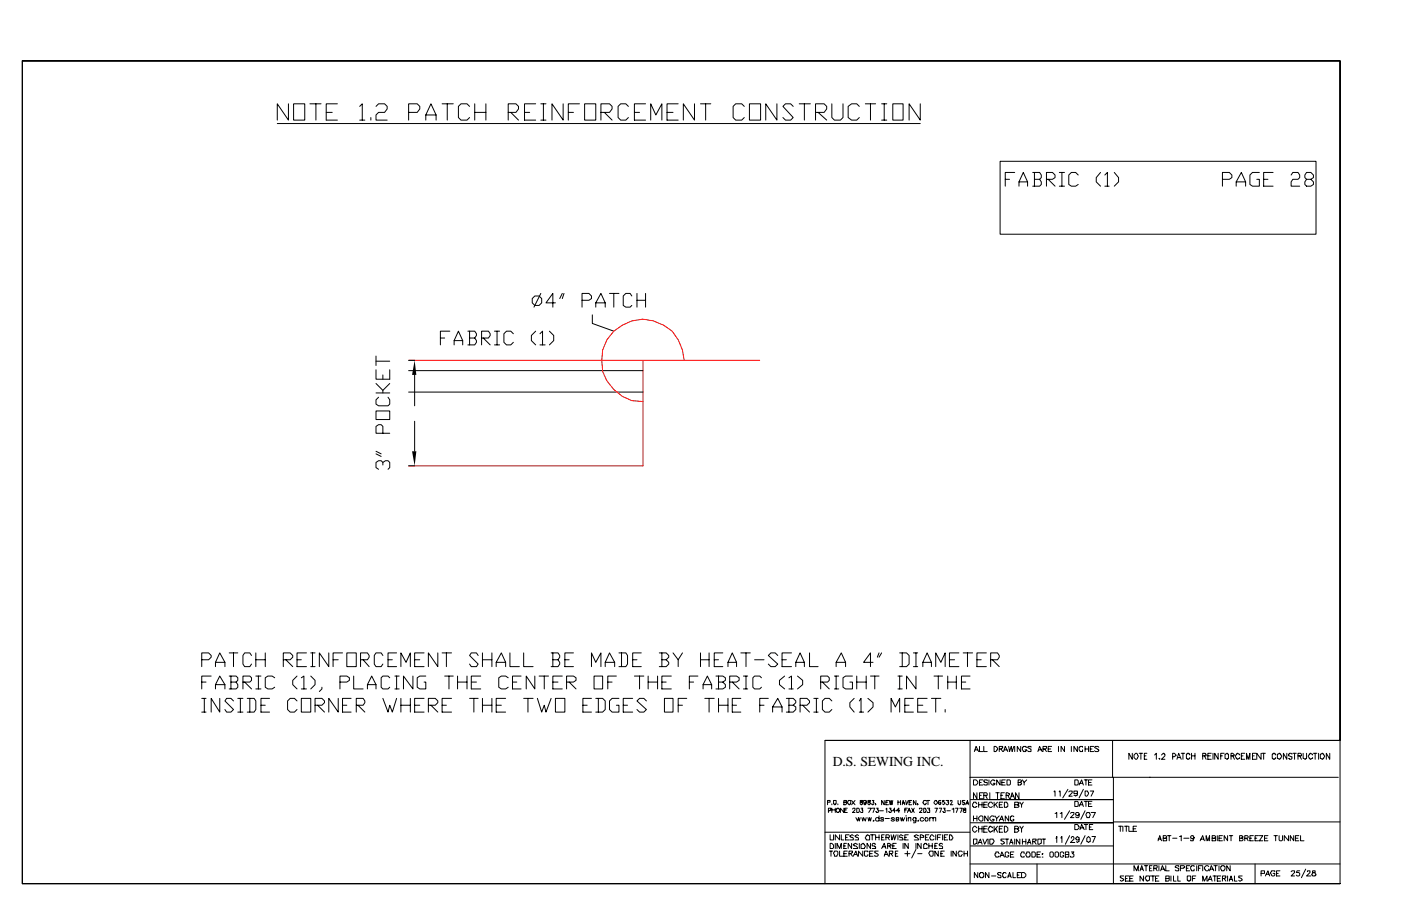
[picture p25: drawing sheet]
<svg xmlns="http://www.w3.org/2000/svg" width="432mm" height="279mm" viewBox="0 0 432 279" stroke-linecap="round" stroke-linejoin="round" font-family="sans-serif">
<defs><g id="words">
<text font-size="4.2" x="256.6" y="236.3">D.S. SEWING INC.</text>
</g></defs>
<g fill="none" stroke="#000" stroke-width=".31">
<path d="M6.9 18.8h406.1v209.5h-158.7v44.2M6.9 18.8v253.7h406.1M6.9 18.8h406.1v253.7M85.5 38.1h198.1M88.9 32v5l-3.4-5v5M90.5 32h3.4v5h-3.4zM95.5 32h3.5M97.4 32v5M100.5 34.7h1.9M104 32h-3.5v5h3.5M110.9 32.8l.8-.8v5M110.9 37h1.5"/>
<path d="M114.3 36.2v.8M115.9 32.8l.8-.8h1.8l.8 .8v.8l-.8 1.1h-1.8l-.8 .8v1.5h3.4M125.9 34.7h2.7l.8-1.1v-.8l-.8-.8h-2.7v5M131.2 37v-1.5l1.6-3.5 1.6 3.5v1.5M131.2 35.5h3.2M136.3 32h3.4M137.8 32v5M144.7 32.8l-.8-.8h-1.8l-.8 .8v3.4l.8 .8h1.8l.8-.8M146.3 34.7h3.5M146.3 32v5M149.8 32v5M156.6 34.7h2.4l.8-1.1v-.8l-.8-.8h-2.4v5"/>
<path d="M157.4 34.7l2.4 2.3M161.7 34.7h1.5M165.1 32h-3.4v5h3.4M166.7 32h1.6M166.7 37h1.6M167.5 32v5M173.6 32v5l-3.5-5v5M175.2 34.7h1.5M178.6 32h-3.4v5M180.2 32h3.4v5h-3.4zM185.2 34.7h2.7l.7-1.1v-.8l-.7-.8h-2.7v5M186.3 34.7l2.3 2.3"/>
<path d="M193.7 32.8l-.8-.8h-1.6l-.8 .8v3.4l.8 .8h1.6l.8-.8M195.5 34.7h1.6M199 32h-3.5v5h3.5M200.6 37v-5l1.5 3.5 1.9-3.5v5M205.6 34.7h1.8M209 32h-3.4v5h3.4M214 32v5l-3.4-5v5M215.9 32h3.2M217.5 32v5M229.4 32.8l-.8-.8h-1.9l-.7 .8v3.4l.7 .8h1.9l.8-.8M231 32h3.4v5h-3.4zM239.4 32v5l-3.4-5v5"/>
<path d="M244.5 32.8l-.8-.8h-1.6l-.8 .8 3.2 3.4-.8 .8h-1.6l-.8-.8M246.3 32h3.5M247.9 32v5M251.4 34.7h2.6l.8-1.1v-.8l-.8-.8h-2.6v5M252.1 34.7l2.7 2.3M256.4 32v4.2l.8 .8h1.8l.8-.8v-4.2M264.8 32.8l-.7-.8h-1.6l-1.1 .8v3.4l1.1 .8h1.6l.7-.8M266.7 32h3.2M268.3 32v5M271.7 32h1.6M271.7 37h1.6M272.5 32v5"/>
<path d="M275.2 32h3.1v5h-3.1zM283.6 32v5l-3.4-5v5M308.2 49.7h97.4v22.5h-97.4zM309.8 55.3h1.3M312.7 53.2h-2.9v4.2M314.1 57.4v-1.3l1.3-2.9 1.3 2.9v1.3M314.1 56.1h2.6M318.3 53.2h2.1l.5 .8v.8l-.5 .5M318.8 55.3h1.6l.5 .8v.8l-.5 .5h-2.1M318.8 53.2v4.2M322.5 55.3h1.9l.8-.5v-.8l-.8-.8h-1.9v4.2M323.1 55.3l2.1 2.1"/>
<path d="M326.5 53.2h1.6M326.5 57.4h1.6M327.3 53.2v4.2M332.3 54l-.8-.8h-1.3l-.8 .8v2.9l.8 .5h1.3l.8-.5M339.2 53.2l-1.3 1.6v1.3l1.3 1.3M340.5 54l.8-.8v4.2M340.5 57.4h1.3M343.4 53.2l1.4 1.6v1.3l-1.4 1.3M376.8 55.3h2.1l.8-.5v-.8l-.8-.8h-2.1v4.2M381 57.4v-1.3l1.6-2.9 1.3 2.9v1.3M381 56.1h2.9M388.1 53.2h-2.1l-.8 .8v2.9l.8 .5h2.1v-2.1h-.8"/>
<path d="M389.5 55.3h1.3M392.4 53.2h-2.9v4.2h2.9M397.9 54l.6-.8h1.5l.6 .8v.8l-.6 .5h-1.5l-.6 .8v1.3h2.7M402.7 55.3l-.5-.5v-.8l.5-.8h1.3l.8 .8v.8l-.8 .5h-1.3l-.5 .8v.8l.5 .5h1.3l.8-.5v-.8l-.8-.8M164 92.1l.8-.8h1.4l.8 .8v1.3l-.8 .8h-1.4l-.8-.8zM166.7 90.5l-2.1 4.2M171.2 93.4h-2.9l2.1-2.9v4.2M173.3 90.5l-.8 1.6M173.8 90.5l-.5 1.6M179.4 92.6h2.1l.8-.5v-.8l-.8-.8h-2.1v4.2M182.6 97.1v2.6l6.6 2.4M183.6 94.7v-1.3l1.6-2.9 1.3 2.9v1.3"/>
<path d="M183.6 93.4h2.9M187.9 90.5h2.9M189.2 90.5v4.2M194.7 91.3l-.5-.8h-1.3l-.8 .8v2.9l.8 .5h1.3l.5-.5M196.3 90.5v4.2M196.3 92.6h2.7M199 90.5v4.2M115.9 118.3l2.1 2.1v.8M115.9 114v2.9h4.2v-2.9M115.9 109.8v2.9M115.9 111.4h4.2M118 115.6v1.3"/>
<path d="M120.1 118.3l-2.1 2.1M125.9 114.3h72.3M125.9 111.1h1.9M127.8 115.6v9.5M135.7 104.2h1.4M138.6 102.1h-2.9v4.3M140 106.4v-1.4l1.3-2.9 1.3 2.9v1.4M140 105h2.6M144.2 102.1h2.1l.5 .8v.6l-.5 .7M144.7 104.2h1.6l.5 .8v.6l-.5 .8h-2.1M144.7 102.1v4.3M148.4 104.2h2.1l.6-.7v-.6l-.6-.8h-2.1v4.3"/>
<path d="M149 104.2l2.1 2.2M152.4 102.1h1.6M152.4 106.4h1.6M153.2 102.1v4.3M158.2 102.9l-.8-.8h-1.3l-.8 .8v2.7l.8 .8h1.3l.8-.8M165.1 102.1l-1.3 1.4v1.5l1.3 1.4M166.4 102.9l.8-.8v4.3M166.4 106.4h1.6M169.3 102.1l1.4 1.4v1.5l-1.4 1.4M115.9 126.7h4.2v2.7h-4.2zM115.9 140l1.6 .8M115.9 139.2l1.6 .8"/>
<path d="M115.9 121.2h4.2M116.7 122.5l-.8 .8v1.3l.8 .5h2.9l.5-.5v-1.3l-.5-.8M118 133.6v-2.1l-.5-.5h-.8l-.8 .5v2.1h4.2M125.9 120.9h72.3M127.8 129.9v9.3M118 143.4v-.8l-.5-.5h-.8l-.8 .5v1.6l.8 .5M118 142.6l.8-.5h.8l.5 .5v1.6l-.5 .5M125.9 143.7h1.9M62.2 203.5h2.1l.8-.8v-.6l-.8-.8h-2.1v4.3M62.2 210.3h1.3M62.2 215.4h1.3M62.2 219.6h1.3"/>
<path d="M63 215.4v4.2M65.1 208.5h-2.9v4M66.4 205.6v-1.3l1.3-3 1.6 3v1.3M66.4 212.5v-1.4l1.3-2.6 1.6 2.6v1.4M66.4 204.3h2.9M66.4 211.1h2.9M67.7 215.4v4.2l-2.6-4.2v4.2M70.6 208.5h2.2l.5 .5v.8l-.5 .5M70.6 201.3h2.7M71.2 210.3h1.6l.5 .8v.8l-.5 .6h-2.2M71.2 208.5v4M72 216.2l-.8-.8h-1.4l-.5 .8 2.7 2.6-.8 .8h-1.4l-.5-.8"/>
<path d="M72 201.3v4.3M73.3 215.4h1.6M73.3 219.6h1.6M74.1 215.4v4.2M74.9 210.3h2.1l.5-.5v-.8l-.5-.5h-2.1v4M75.4 210.3l2.1 2.2M76.2 215.4h2.1l.5 .8v2.6l-.5 .8h-2.1M77 215.4v4.2M77.5 202.1l-.5-.8h-1.6l-.5 .8v2.7l.5 .8h1.6l.5-.8M78.8 201.3v4.3M78.8 203.5h3M78.8 208.5h1.6"/>
<path d="M78.8 212.5h1.6M79.6 208.5v4M80.4 217.5h1.4M81.8 201.3v4.3M83.1 215.4h-2.7v4.2h2.7M84.7 209l-.8-.5h-1.3l-.8 .5v2.9l.8 .6h1.3l.8-.6M87.3 203.5h2.1l.8-.8v-.6l-.8-.8h-2.1v4.3M88.1 203.5l2.1 2.1M91.5 208.5l-1.3 1.3v1.3l1.3 1.4M91.5 216.2l-.7-.8h-1.4l-.8 .8v2.6l.8 .8h1.4l.7-.8M91.5 203.5h1.4M92.9 215.4h2.9v4.2h-2.9z"/>
<path d="M92.9 209l.8-.5v4M92.9 212.5h1.6M94.5 201.3h-3v4.3h3M95.8 208.5l1.3 1.3v1.3l-1.3 1.4M95.8 201.3h1.3M95.8 205.6h1.3M96.3 201.3v4.3M97.1 217.5h2.1l.8-.8v-.5l-.8-.8h-2.1v4.2M97.9 217.5l2.1 2.1M99.2 211.9v.6l-.8 .8M101.3 201.3v4.3l-2.9-4.3v4.3M102.7 203.5h1.5"/>
<path d="M104.2 215.4v4.2l-2.9-4.2v4.2M104.8 210.3h2.1l.8-.5v-.8l-.8-.5h-2.1v4M105.6 201.3h-2.9v4.3M105.6 217.5h1.3M106.9 201.3h2.9v4.3h-2.9zM108.2 215.4h-2.6v4.2h2.6M109 208.5v4h2.9M109.8 217.5h2.1l.5-.8v-.5l-.5-.8h-2.1v4.2M110.3 217.5l2.1 2.1M111.1 203.5h2.1l.6-.8v-.6l-.6-.8h-2.1v4.3M111.9 203.5l1.9 2.1M113.2 212.5v-1.4l1.4-2.6 1.3 2.6v1.4"/>
<path d="M113.2 211.1h2.7M118 202.1l-.5-.8h-1.6l-.5 .8v2.7l.5 .8h1.6l.5-.8M118 215.4l1.6 4.2 .5-2.1 .8 2.1 1.3-4.2M119.6 203.5h1.3M120.1 209l-.5-.5h-1.6l-.5 .5v2.9l.5 .6h1.6l.5-.6M121.7 208.5h1.3M121.7 212.5h1.3M122.2 201.3h-2.6v4.3h2.6M122.2 208.5v4M123.6 205.6v-4.3l1.5 3 1.4-3v4.3M123.6 217.5h2.9M123.6 215.4v4.2"/>
<path d="M126.5 215.4v4.2M127.3 208.5v4l-2.9-4v4M127.8 203.5h1.6M127.8 217.5h1.6M130.7 201.3h-2.9v4.3h2.9M130.7 215.4h-2.9v4.2h2.9M131.2 208.5h-1.8l-.8 .5v2.9l.8 .6h1.8v-2.2h-.5M132 217.5h2.1l.8-.8v-.5l-.8-.8h-2.1v4.2M132.8 217.5l2.1 2.1M134.9 201.3v4.3l-2.9-4.3v4.3M136.3 201.3h2.9M136.3 217.5h1.3"/>
<path d="M137.1 208.5h2.6M137.6 201.3v4.3M138.4 208.5v4M139.2 215.4h-2.9v4.2h2.9M141 210.3h2.9M141 208.5v4M143.9 208.5v4M144.7 215.4h2.7M145.3 210.3h1.5M146 215.4v4.2M147.4 202.1l-.6-.8h-1.5l-.6 .8 2.7 2.7-.6 .8h-1.5l-.6-.8M148.2 208.5h-2.9v4h2.9"/>
<path d="M148.7 203.5h2.9M148.7 201.3v4.3M148.7 215.4v4.2M148.7 217.5h2.9M151.6 201.3v4.3M151.6 215.4v4.2M152.9 205.6v-1.3l1.6-3 1.3 3v1.3M152.9 204.3h2.9M152.9 217.5h1.6M155.8 215.4h-2.9v4.2h2.9M156.6 209l-.8-.5h-1.3l-.8 .5v2.9l.8 .6h1.3l.8-.6M157.2 201.3v4.3h2.9"/>
<path d="M158 210.3h1.3M160.6 208.5h-2.6v4h2.6M161.4 201.3v4.3h2.9M161.4 215.4h2.9M162.7 215.4v4.2M164.8 208.5v4l-2.6-4v4M165.6 215.4l1.4 4.2 .7-2.1 .6 2.1 1.6-4.2M166.2 208.5h2.9M167.7 208.5v4M169.9 201.3h2.1l.5 .8v.6l-.5 .8M170.4 203.5h1.6l.5 .8v.5l-.5 .8h-2.1M170.4 201.3v4.3"/>
<path d="M170.4 210.3h1.6M171.2 215.4h2.9v4.2h-2.9zM173.3 208.5h-2.9v4h2.9M174.1 203.5h1.3M174.6 210.3h2.1l.8-.5v-.8l-.8-.5h-2.1v4M175.4 210.3l2.1 2.2M176.7 201.3h-2.6v4.3h2.6M179.7 217.5h1.3M182.3 205.6v-4.3l1.3 3 1.6-3v4.3M182.3 215.4h-2.6v4.2h2.6M183.1 208.5h2.6v4h-2.6zM183.6 215.4h2.1l.8 .8v2.6l-.8 .8h-2.1"/>
<path d="M184.4 215.4v4.2M186.5 205.6v-1.3l1.4-3 1.5 3v1.3M186.5 204.3h2.9M187.3 210.3h1.3M190 208.5h-2.7v4M190.8 201.3h2.1l.5 .8v2.7l-.5 .8h-2.1M190.8 215.4h-2.2l-.7 .8v2.6l.7 .8h2.2v-2.1h-.8M191.6 201.3v4.3M192.1 217.5h1.3M195 215.4h-2.9v4.2h2.9M195 203.5h1.3M195.5 208.5h2.9"/>
<path d="M197.1 208.5v4M197.6 201.3h-2.6v4.3h2.6M199.2 216.2l-.8-.8h-1.3l-.8 .8 2.9 2.6-.8 .8h-1.3l-.8-.8M199.8 210.3h2.9M199.8 208.5v4M202.7 208.5v4M203.2 201.3h2.1l.8 .8v.6l-.8 .8M204 203.5h1.3l.8 .8v.5l-.8 .8h-2.1M204 201.3v4.3M204 210.3h1.3M204.8 215.4h2.6v4.2h-2.6zM206.9 208.5h-2.9v4h2.9"/>
<path d="M207.4 201.3l1.6 2.2v2.1M209 217.5h1.3M210.3 201.3l-1.3 2.2M211.7 215.4h-2.7v4.2M212.5 210.3h1.3M215.1 208.5h-2.6v4M215.9 203.5h2.6M215.9 201.3v4.3M216.7 212.5v-1.4l1.3-2.6 1.3 2.6v1.4M216.7 211.1h2.6M217.2 215.4h2.9M218.5 201.3v4.3"/>
<path d="M218.5 215.4v4.2M220.1 203.5h1.4M220.7 208.5h2.1l.8 .5v.8l-.8 .5M221.5 210.3h1.3l.8 .8v.8l-.8 .6h-2.1M221.5 208.5v4M221.5 215.4v4.2M221.5 217.5h2.9M222.8 201.3h-2.7v4.3h2.7M224.4 205.6v-1.3l1.3-3 1.3 3v1.3M224.4 204.3h2.6M224.4 215.4v4.2M224.9 210.3h2.1l.8-.5v-.8l-.8-.5h-2.1v4"/>
<path d="M225.7 210.3l2.1 2.2M225.7 217.5h1.3M228.3 215.4h-2.6v4.2h2.6M228.3 201.3h2.9M229.1 208.5h1.4M229.1 212.5h1.4M229.9 201.3v4.3M229.9 208.5v4M232.6 203.5h2.9M234.2 217.5h1.3M234.7 209l-.5-.5h-1.6l-.6 .5v2.9l.6 .6h1.6l.5-.6M236.8 215.4h-2.6v4.2"/>
<path d="M238.1 219.6v-1.6l1.6-2.6 1.3 2.6v1.6M238.1 218h2.9M239.7 202.1l-.8-.8h-1.3l-.8 .8 2.9 2.7-.8 .8h-1.3l-.8-.8M241 203.5h1.4M241.8 208.5l-1.6 1.3v1.3l1.6 1.4M242.4 215.4h2.1l.8 .8v.5l-.8 .8M243.2 209l.7-.5v4M243.2 217.5h1.3l.8 .5v.8l-.8 .8h-2.1M243.2 212.5h1.3M243.2 215.4v4.2M243.9 201.3h-2.9v4.3h2.9M245.3 205.6v-1.3l1.3-3 1.3 3v1.3"/>
<path d="M245.3 204.3h2.6M245.8 208.5l1.6 1.3v1.3l-1.6 1.4M246.6 217.5h2.1l.8-.8v-.5l-.8-.8h-2.1v4.2M247.4 217.5l2.1 2.1M249.5 201.3v4.3h2.6M250.8 215.4h1.3M250.8 219.6h1.3M251.6 215.4v4.2M252.9 210.3h2.2l.5-.5v-.8l-.5-.5h-2.2v4M253.5 210.3l2.1 2.2M256.4 216.2l-.8-.8h-1.3l-.8 .8v2.6l.8 .8h1.3l.8-.8M257.2 208.5h1.3"/>
<path d="M257.2 212.5h1.3M257.7 205.6v-1.3l1.6-3 1.3 3v1.3M257.7 204.3h2.9M257.7 208.5v4M262.7 208.5h-2.1l-.8 .5v2.9l.8 .6h2.1v-2.2h-.8M263.3 215.4l-1.4 1.3v1.3l1.4 1.6M264.1 210.3h2.9M264.1 208.5v4M264.8 216.2l.6-.8v4.2M264.8 219.6h1.4M267 208.5v4M267.5 215.4l1.6 1.3v1.3l-1.6 1.6"/>
<path d="M268.3 208.5h2.6M269.1 204.3h-2.9l2.1-3v4.3M269.6 208.5v4M270.9 201.3l-.5 1.4M271.7 201.3l-.8 1.4M274.6 219.6v-4.2l1.4 2.6 1.3-2.6v4.2M276.8 208.5h1.3M276.8 212.5h1.3M277.3 201.3h2.1l.8 .8v2.7l-.8 .8h-2.1M277.3 208.5v4M278.1 201.3v4.3M278.9 217.5h1.3"/>
<path d="M281.5 215.4h-2.6v4.2h2.6M281.5 201.3h1.3M281.5 205.6h1.3M282.3 208.5v4l-2.9-4v4M282.3 201.3v4.3M282.8 217.5h1.6M284.4 205.6v-1.3l1.4-3 1.3 3v1.3M284.4 204.3h2.7M285.8 215.4h-3v4.2h3M287.1 215.4h2.9M287.9 208.5h2.6M288.4 205.6v-4.3l1.6 3 1.3-3v4.3"/>
<path d="M288.4 215.4v4.2M289.2 208.5v4M291.3 218.8v.8M292.1 210.3h2.6M292.1 208.5v4M292.6 203.5h1.6M294.7 208.5v4M295.5 201.3h-2.9v4.3h2.9M296.3 210.3h1.4M296.9 201.3h2.9M298.2 201.3v4.3M299 208.5h-2.7v4h2.7"/>
<path d="M301.1 203.5h1.3M304 201.3h-2.9v4.3h2.9M305.3 203.5h2.1l.6-.8v-.6l-.6-.8h-2.1v4.3M305.9 203.5l2.1 2.1M254.3 228.3h158.7M299 239.7h44.2M299 228.3v44.2M300.3 231.8l.5-1.6 .8 1.6M300.6 231.2h.8M301.9 230.2v1.6h1M303.2 230.2v1.6h1.1M306.4 230.2h.5l.5 .5v.5h-.2l-.3 .6h-.5z"/>
<path d="M308 231l1-.3v-.5h-1v1.6M308.5 231l.5 .8M309.3 231.8l.5-1.6 .8 1.6M309.6 231.2h.8M310.9 230.2l.2 1.6 .6-1.6 .2 1.6 .6-1.6M312.7 230.2v1.6M314.6 230.2v1.6l-1.1-1.6v1.6M316.4 230.5h-.2v-.3h-.8v.3h-.3v.7l.3 .6h.8l.2-.6h-.5M317.8 230.5v-.3h-.8l-.3 .3 1.1 .5v.8h-.8l-.3-.3M319.9 231.8l.5-1.6 .8 1.6M320.1 231.2h.8M321.5 231h.8l.2-.3v-.5h-1v1.6"/>
<path d="M322 231l.5 .8M323.1 231h.7M324.1 230.2h-1v1.6h1M326.2 230.2v1.6M328.1 230.2v1.6l-1.1-1.6v1.6M330.2 230.2v1.6M332.1 230.2v1.6l-1.1-1.6v1.6M333.6 230.5v-.3h-.8v.3h-.2v.7l.2 .6h.8v-.6M334.4 231h1.1M334.4 230.2v1.6M335.5 230.2v1.6M336 231h.5"/>
<path d="M337.1 230.2h-1.1v1.6h1.1M338.7 230.5l-.3-.3h-.8l-.3 .3 1.1 .5 .3 .5-.3 .3h-.8l-.3-.3M342.9 228.3v11.4M349 232.3v1.9l-1.1-1.9v1.9M349.5 232.8l.5-.5 .6 .3 .2 .8-.5 .8-.8-.6zM351.1 232.3h1.1M351.6 232.3v1.9M352.7 233.1h.5M353.5 232.3h-.8v1.9h.8M354.3 239.7h58.2M354.5 239.7h-11.3v32.8M355.9 232.8l.5-.5v1.9"/>
<path d="M357.2 233.9h.3v.3zM358 232.8l.5-.5 .5 .3v.5l-1 1.1h1M361.4 233.4l1.1-.3v-.3l-.6-.5h-.5v1.9M362.7 234.2l.6-1.9 .8 1.9M363 233.6h.8M364.1 232.3h1M364.6 232.3v1.9M366.7 232.8l-.3-.5h-.5v.3h-.2v1.3h.2v.3h.5l.3-.6M367.2 233.1h1.1M367.2 232.3v1.9M368.3 232.3v1.9M370.7 233.1h1v-.5h-.2v-.3h-.8v1.9"/>
<path d="M371.2 233.1l.5 1.1M372.3 233.1h.8M373.3 232.3h-1v1.9h1M373.9 232.3v1.9M375.4 232.3v1.9l-1-1.9v1.9M376.2 233.1h.6M377.3 232.3h-1.1v1.9M377.6 232.6l.5-.3 .5 .3v1.3h-.2v.3l-.8-.3zM379.4 233.1h.8l.3-.3-.6-.5h-.5v1.9M379.9 233.1l.6 1.1M382.1 232.8v-.2l-.8-.3-.6 .8 .6 1.1 .8-.3v-.3M382.6 233.1h.5"/>
<path d="M383.6 232.3h-1v1.9h1M384.2 234.2v-1.9l.5 1.9 .5-1.9v1.9M386 233.1h.6M387.1 232.3h-1.1v1.9h1.1M388.7 232.3v1.9l-1.4-1.9v1.9M388.9 232.3h1.1M389.5 232.3v1.9M393.2 232.8l-.3-.5h-.5v.3h-.3v1.3h.3v.3h.5l.3-.6M393.7 232.6l.5-.3 .6 .3 .2 .8-.5 .8-.8-.3zM396.6 232.3v1.9l-1-1.9v1.9M398.2 232.6l-.3-.3h-.5v.3h-.3v.5l1.1 .3v.5l-.3 .3h-.5v-.3h-.3M398.5 232.3h1"/>
<path d="M399 232.3v1.9M400 233.1h1.1v-.5l-.3-.3h-.8v1.9M400.6 233.1l.5 1.1M401.6 232.3v1.6l.6 .3 .5-.3v-1.6M404.5 232.8v-.2l-.7-.3-.6 .8 .6 1.1 .7-.3v-.3M404.8 232.3h1.1M405.3 232.3v1.9M406.4 232.3v1.9M406.9 232.6l.8-.3 .6 .8-.6 1.1-.8-.3zM409.8 232.3v1.9l-1-1.9v1.9M254.3 256.6h44.7M255.1 247.4h.8v-.5h-.8v1.3"/>
<path d="M255.3 250h.6v-.2h.2v-.6h-.8v1.4M255.9 257.4v1.6h1v-1.6M256.4 247.9v.3zM256.4 249.2v1.4M256.4 249.8h1M256.9 246.9h.8v1h-.3v.3l-.5-.3zM257.4 249.2v1.4M257.7 249.5h.3v-.3h.5v.3h.3v.8h-.3v.3h-.5v-.3h-.3zM258.2 247.9v.3zM258.8 257.4v1.6l-1.4-1.6v1.6M259.3 257.4v1.6h.8M260.1 249.2v1.4l-1.1-1.4v1.4"/>
<path d="M260.1 247.4h.8v-.5h-.8v1.3h.5l.3-.3v-.5h-.3M260.3 249.8h.6M260.6 258.2h.5M261.1 249.2h-.8v1.4h.8M261.4 246.9h.8v1a.56 .56 0 0 1-.8 0 .56 .56 0 0 1 0-.8zM261.7 257.4h-1.1v1.6h1.1M262.5 246.9l1 1.3M262.7 249.5l.3-.3h.5v.6l-.8 .8h.8M263 257.7l-.3-.3-.8 .3 .3 .5h.5l.3 .3v.5h-1.1M263.5 246.9l-1 1.3M263.8 252.1l.5 1.1 .3-1.1 .2 1.1 .3-1.1M264.1 249.2h.5l.2 .3v.8l-.2 .3h-.5z"/>
<path d="M264.6 257.7l-.3-.3-.8 .3 .3 .5h.5l.3 .3v.5h-1.1M265.1 246.9l.3 .5 .5 .2-.3 .6-.5-.3v-.5h.5l.3-.5zM265.4 249.2h.5l-.3 .6h.3v.8h-.5l-.3-.3M265.6 252.1l.3 1.1 .3-1.1 .5 1.1 .3-1.1M267 257.7h.2v-.3l.8 .3v1.3h-1l-.3-.5zM267 247.1v.3l-.6 .2-.2-.2v-.5h.8v1h-.3v.3l-.5-.3M267.5 246.9v.2l.8 .5-.3 .6-.5-.3v-.5h.5l.3-.5zM267.5 249.2h1.1l-.8 1.4M267.5 252.1l.3 1.1 .2-1.1 .3 1.1 .3-1.1M268.3 257.4h1.3M268.8 249.2h.8l-.5 1.4M268.8 246.9h.5l-.2 .5h.2v.5l-.2 .3-.5-.3"/>
<path d="M268.8 257.4v1.6M269.1 253.2l.2-.3v.3zM269.9 247.9v.3M269.9 258.2h1M269.9 257.4v1.6M270.1 249.2h.6l-.3 .6 .5 .2-.2 .6h-.6v-.3h-.2M270.9 252.4l-.2-.3h-.6l-.2 .3v.5l.2 .3h.6l.2-.3M270.9 251.6v1.6M270.9 257.4v1.6M271.2 250h1.1M271.7 258.2h.6M272.3 252.4v-.3h-.8l.2 .6h.6v.5h-.8v-.3"/>
<path d="M272.5 257.4h-.8v1.6h.8M272.5 246.9v1.3l-.8-1.3v1.3M272.8 252.4h1.3M273 258.2h1.1v-.5l-.3-.3h-.8v1.6M273 249.5l.3-.3v1.4M273 247.4h.6M273.6 258.2l.5 .8M273.8 246.9h-.8v1.3h.8M274.1 249.2h.5l-.2 .6 .5 .2-.3 .6h-.5v-.3h-.3M274.1 246.9l.3 1.3 .2-1.3 .3 1.3 .3-1.3M274.6 257.4l.3 1.6 .5-1.6 .3 1.6 .5-1.6M275.7 252.4l-.3-.3h-.5l-.3 .3 1.1 .5-.3 .3h-.5l-.3-.3"/>
<path d="M276 250h-.8l.5-.8v1.4M276.2 252.7h.8v-.6h-.8v1.1h.6l.2-.3M276.8 246.9v1.3M276.8 257.4v1.6M276.8 247.4h.7M277.3 250h-1.1l.8-.8v1.4M277.5 252.1l.3 1.1 .3-1.1 .2 1.1 .6-1.1M277.5 246.9v1.3M278.1 248.2l.2-1.3 .6 1.3M278.1 247.6h.8M278.3 257.7l-.5-.3-.5 .3v.5h.8l.2 .6v.2h-1M278.9 258.2h.5"/>
<path d="M278.9 249.8h.5M279.1 251.6h.3zM279.1 246.9l.3 1.3 .5-1.3M279.4 252.1v1.1M279.7 249.2h-.8v1.4M279.7 250.6l.5-1.4 .5 1.4M279.9 257.4h-1v1.6h1M279.9 252.4l.3-.3h.5v1.1M279.9 250h.6M279.9 252.1v1.1M280.2 247.4h.5M281 246.9h-.8v1.3h.8"/>
<path d="M281 249.2l.8 1.4M281.8 249.2l-.8 1.4M282.3 246.9v1.3l-.8-1.3v1.3M282.3 252.1v1.4l-.3 .2h-.5M282.3 252.4l-.3-.3h-.5l-.2 .6 .2 .5h.5l.3-.3M282.8 253.2l.3-.3v.3zM282.8 247.9v.3M283.1 257.7l-.5-.3-.8 .3 .2 .5h.6l.5 .6v.2h-1.3M283.4 249.5v-.3h.8v.6l-.8 .8h.8M283.6 258.2h1.1v-.5l-1.1-.3v1.6M284.7 249.2h.5l.3 .6-.3 .8h-.5zM284.7 252.4l-.3-.3h-.5l-.3 .3v.5l.3 .3h.5l.3-.3"/>
<path d="M285.2 252.1h.6l.2 .3v.5l-.2 .3h-.6l-.2-.5zM285.2 258.2h.6M285.5 247.1v-.2h-.8v.2a.56 .56 0 0 0 0 .8 .56 .56 0 0 0 .8 0v-.3M285.8 249.2h.7l-.2 .6h.2v.8h-.7v-.3M285.8 246.9h.7M286 246.9v1.3M286.3 257.4h-1.1v1.6h1.1M286.5 252.4l.3-.3h.5l.3 .3v.8M286.5 252.1v1.1M287.6 252.4v-.3h.8v1.1M287.9 258l-.8-.6-.6 .8 .3 .8h.8l.3-.2M288.1 246.9h.6l.2 .5-.5 .8-.5-.6z"/>
<path d="M288.1 249.2h.8l-.5 1.4M288.4 257.4v1.6M288.9 258.2h.8M289.5 249.2h.7l-.5 1.4M290 257.4h-1.1v1.6M290 246.9h-.5l-.3 .2v.8l.5 .3v-.3h.3v-.5h-.8v.2M290.5 257.4v1.6M290.8 249.2h.5l-.3 .6h.3v.8h-.5v-.3h-.3M291 246.9h-.5v.5l.3-.3 .5 .5-.5 .6-.3-.3M291 258.2h.6M291.6 246.9h.8l-.3 .5h.3v.5l-.3 .3-.5-.3M291.8 250h1.1"/>
<path d="M292.1 257.4h-1.1v1.6h1.1M292.6 257.4h.6l.5 .8-.3 .8h-.8zM292.9 247.1v-.2h.5v.5l-.5 .8h.8M293.4 249.5l.6-.3v1.4M294.5 249.2h.8l-.6 1.4M295.3 246.9v1h.2v.3l.6-.3v-1M295.8 249.2h.8l-.5 1.4M297.1 249.2l-.2 .3 .2 .3h.6v.8h-.6l-.2-.3 .2-.5h.6v-.6zM297.4 246.9h-.8v.5h.5v.2h.3l-.3 .6-.5-.3M297.7 248.2l.5-1.3 .2 1.3M297.9 247.6h.5M299.2 246.6h44"/>
<path d="M299.2 253.7h44M300 240.5h.8l.6 .5v.6l-.6 .5h-.8zM300 258.8h1.1v1.3l-1.1 .2zM300 251.6v1.6M300 252.4h1.1M301.1 247.9l-.3-.5h-.8l-.2 .5v.8h.2v.3h.8v-.3h.3M301.1 244.5v1.8l-1.1-1.8v1.8M301.1 255.3l-.5-.5-.8 .5v.8l.5 .5 .8-.5M301.1 251.6v1.6M301.6 248.2h1.1M301.6 255.6h1.1M301.6 247.4v1.6"/>
<path d="M301.6 254.8v1.8M301.6 259.8h.8M301.9 241.3h.5M301.9 245.3h.5M302.2 251.6h.5l.2 .3v1l-.2 .3h-.5l-.6-.5v-.6zM302.7 247.4v1.6M302.7 254.8v1.8M302.9 240.5h-1v1.6h1M302.9 244.5h-1v1.8h1M302.9 258.8l.6 1.5 .8-1.5M303.2 245.3h1.1v-.6l-.3-.2h-.8v1.8M303.2 248.2h.8"/>
<path d="M303.2 255.6h.8M303.7 245.3l.6 1M304.3 240.8v-.3h-.8l-.3 .3 .3 .5h.8v.8h-.8l-.3-.3M304.3 247.4h-1.1v1.6h1.1M304.3 254.8h-1.1v1.8h1.1M304.5 251.6v1.6l-1-1.6v1.6M304.5 258.8v1.5M304.8 240.5v1.6M305.1 258.8h1l.3 .8-.5 .7h-.8zM305.1 244.5v1.8M305.9 247.9l-.3-.5h-.5l-.3 .5h-.3v.5l.6 .6h.5l.3-.3M305.9 255.3v-.2l-.8-.3-.6 .8 .6 1 .8-.2v-.3"/>
<path d="M306.4 251.9l-.3-.3h-.5l-.5 .5v.6l.5 .5h.5l.3-.5h-.5M306.4 247.4v1.6M306.4 254.8v1.8M306.7 240.8h-.3v-.3h-.5l-.6 .5v.6l.6 .5h.5v-.3h.3v-.2h-.6M306.7 251.6l.5 .8v.8M306.9 248.2l.5 .8M306.9 244.5h1.1M306.9 255.6l.5 1M307.4 247.4l-1 1M307.4 244.5v1.8M307.4 254.8l-1 1.3M308 253.2l.8-1.6 .5 1.6"/>
<path d="M308 248.2h.8M308 255.6h.8M308 251.6l-.8 .8M308.2 240.5v1.6l-1-1.6v1.6M308.2 252.7h.8M308.5 245.3h.5M308.8 241.3h.8M309 247.4h-1v1.6h1M309 254.8h-1v1.8h1M309.6 247.4h.8l.2 .5v.8h-.2v.3h-.8zM309.6 254.8h.5l.5 .5v.8l-.5 .5h-.5zM309.6 244.5h-1.1v1.8h1.1"/>
<path d="M309.6 258.8h-1.1v.5l1.1 .5v.3l-.6 .2-.5-.2M309.8 240.5h-1v1.6h1M309.8 258.8h1.1M310.1 245.3h.8l.2-.6-1-.2v1.8M310.4 240.5h.7l.3 .3v1l-.3 .3h-.7zM310.4 258.8v1.5M310.6 245.3l.5 1M310.9 251.6v1.6l-1.1-1.6v1.6M311.4 246.3l.5-1.8 .8 1.8M311.4 259.8h.8M311.7 245.5h.8M312.5 251.9l-.3-.3h-.5v.3h-.3v1h.3v.3h.5l.3-.3v-.2h-.3"/>
<path d="M312.7 248.2h1.1v-.3h.3l-.3-.5h-1.1v1.6h1.1l.3-.3v-.3l-.6-.2M312.7 255.6h1.1l.3-.3-.6-.5h-.8v1.8h.8l.6-.5-.6-.5M312.7 258.8v1.5M313.8 241.3h.8v-.3h.3l-.3-.5h-.8v1.6h.8v-.3h.3v-.2l-.6-.3M314.1 244.5v1.8l-1.1-1.8v1.8M314.3 247.4l.6 .8v.8M314.3 258.8v1.5l-1-1.5v1.5M314.3 254.8l.6 .8v1M315.1 240.5l.5 .8v.8M315.1 258.8v1.5M315.1 259.6h1.1M315.4 247.4l-.5 .8"/>
<path d="M315.4 254.8l-.5 .8M316.2 258.8v1.5M316.4 240.5l-.8 .8M316.7 259.8h.8M318.3 259.6l1.1-.3v-.5h-1.1v1.5M318.8 259.6l.6 .7M319.9 258.8h1v1.3l-1 .2zM321.2 258.8h1.1M321.7 258.8v1.5M324.9 244.2v-.3h.3v1.6M325.2 250.8l.5-.2v1.5M325.4 258.5l.3-.5v1.8"/>
<path d="M326.5 244.2v-.3h.3v1.6M326.8 250.8l.5-.2v1.5M327 258.5l.3-.5v1.8M329.1 243.4l-1.5 2.7M329.4 244.2l.3-.3h.8v.6l-1.1 1h1.1M329.7 250l-1.6 2.7M329.7 257.7l-1.4 2.6M329.9 250.8l.3-.2h.8v.5l-1.1 1h1.1M330.2 258.5l.3-.5 .5 .2v.6l-1.1 1h1.4M331.3 240.5h.8l.2 .3v1l-.2 .3h-.8zM331.3 247.1h.8l.2 .3v1l-.2 .3h-.8zM331.3 254.3h.8l.2 .5h.3v.5l-.5 .6h-.8z"/>
<path d="M332.1 244.5v.2h-1.1v-.8h1.1v1.4l-.6 .2-.5-.2M332.6 242.1l.8-1.6 .5 1.6M332.6 248.7l.8-1.6 .5 1.6M332.6 251.1v.3l-.5 .2-.6-.2v-.6l.3-.2h.5l.3 .2v1.1l-.3 .2h-.5l-.3-.2M332.6 258.8l-.3 .2h-.5v-.2h-.3l.6-.8 .5 .2v1.4l-.5 .2-.3-.2M332.8 255.9l.6-1.6 .8 1.6M332.8 241.6h.8M332.8 248.2h.8M333.1 255.3h.8M333.9 243.4l-1.3 2.7M334.2 240.5h1M334.2 247.1h1"/>
<path d="M334.2 254.3h1M334.4 243.9h.8l.3 .6-.5 1-.6-.2zM334.4 250l-1.3 2.7M334.4 257.7l-1.3 2.6M334.7 240.5v1.6M334.7 247.1v1.6M334.7 254.3v1.6M335 250.6h.8l.2 .5-.2 1h-.8l-.3-.7zM335 258.5l.5-.5 .5 .5v1.1l-.5 .2-.5-.2zM335.5 241.3h.8M335.5 247.9h.8M335.8 255.1h.5"/>
<path d="M336 243.9h1.1l-.8 1.6M336.3 250.6h1.3l-.8 1.5M336.5 240.5h-1v1.6h1M336.5 247.1h-1v1.6h1M336.5 258h1.1l-.8 1.8M336.8 254.3h-1v1.6h1M343.2 253.5h69.8M344.8 254.8h1M345.3 254.8v1.6M346.1 254.8v1.6M346.6 254.8h1.1M347.1 254.8v1.6"/>
<path d="M347.9 254.8v1.6h1.1M349.2 255.6h.8M350.3 254.8h-1.1v1.6h1.1M356.9 259.3l.6-1.6 .5 1.6M356.9 258.8h.8M358.5 258.5h.8l.3-.3-.3-.5h-.8v1.6h1.1v-.8h-.6M359.8 257.7h1.1M360.4 257.7v1.6M361.4 258.5h1.3M363.5 258l.6-.3v1.6M364.9 258.5h1.5M368 258.2l-.5 .6-.5-.3v-.5l.2-.3h.6l.2 .8-.2 .8h-.8v-.3"/>
<path d="M369.9 259.3l.8-1.6 .5 1.6M370.2 258.8h.7M371.7 259.3v-1.6l.6 1.6 .5-1.6v1.6M373.6 258.5h.8l.2-.3-.2-.5h-.8v1.6h1v-.8h-.5M375.2 257.7v1.6M375.7 258.5h.8M376.8 257.7h-1.1v1.6h1.1M378.4 257.7v1.6l-1.1-1.6v1.6M378.9 257.7h1M379.4 257.7v1.6M382.1 258.5h.8v-.3h.2l-.2-.5h-.8v1.6h.8l.2-.3v-.2l-.5-.3M383.6 258.5h.8l.3-.5-.3-.3h-.8v1.6"/>
<path d="M384.2 258.5l.5 .8M385.2 258.5h.6M386.3 257.7h-1.1v1.6h1.1M386.8 258.5h.5M387.9 257.7h-1.1v1.6h1.1M388.1 257.7h1.1l-1.1 1.6h1.1M389.7 258.5h.8M390.8 257.7h-1.1v1.6h1.1M392.6 257.7h1.1M393.2 257.7v1.6M394.2 257.7v1.3l.3 .3h.5l.3-.3v-1.3M397.1 257.7v1.6l-1.3-1.6v1.6"/>
<path d="M398.7 257.7v1.6l-1-1.6v1.6M399.3 258.5h.7M400.3 257.7h-1v1.6h1M400.8 257.7v1.6h1.1M255.6 262.5h1M255.9 260.1h.5l.5 .5v.8l-.3 .3h-.7zM256.1 262.5v1.6M257.2 262.5h.8l.2 .2v.8l-.2 .6h-.8v-.6l-.3-.2zM257.4 260.1v1.6M258 261.7v-1.6l.8 1.6 .5-1.6v1.6M258.8 262.5v1.6h1M260.1 260.9h.5"/>
<path d="M260.1 263.3h.8M260.9 260.1h-.8v1.6h.8M261.1 262.5h-1v1.6h1M261.7 263.3l1-.3v-.5h-1v1.6M262.2 263.3l.5 .8M262.5 260.1v1.6l-1.1-1.6v1.6M263 264.1l.8-1.6 .5 1.6M263.3 263.5h.8M264.3 260.3l-.5-.2-.8 .2 .3 .6h.5l.5 .5v.3h-1.3M264.8 260.1v1.6M265.4 260.3l.5-.2 .5 .2 .3 .6-.3 .8h-1zM265.9 262.5v1.6l-1.3-1.6v1.6"/>
<path d="M267.5 262.7v-.2h-1.1v1.3l.3 .3h.5l.3-.6M268 263.3h.8M268.3 260.1v1.6l-1.1-1.6v1.6M269.1 262.5h-1.1v1.6h1.1M269.9 260.3h-.3v-.2h-.5l-.3 .2v.6h.8v.2h.3v.6h-1.1M270.7 262.5h-1.1v.5l1.1 .5-.3 .6h-.8v-.3M271.7 261.7l.8-1.6 .5 1.6M272 261.1h.8M272.5 264.1l.5-1.6 .8 1.6M272.8 263.5h.8M273.6 260.9h1v-.6l-1-.2v1.6M274.1 263.3h.8l.3-.3v-.5h-1.1v1.6"/>
<path d="M274.1 260.9l.5 .8M274.6 263.3l.6 .8M275.2 260.9h.5M276 263.3h.5M276.2 260.1h-1v1.6h1M276.8 262.5h-.8v1.6h.8M278.3 260.1v1.6M278.9 263.3h1.6M279.7 262.5v1.6M279.9 260.1v1.6l-1-1.6v1.6M282.3 260.1v1.6M282.3 261.9l-1.3 2.7"/>
<path d="M282.8 263.3h1.4M283.9 260.1v1.6l-1.1-1.6v1.6M285.8 260.6l-.3-.5h-.5v.2h-.3v1.4h1.1v-.3M286.3 260.9h1M286.3 260.1v1.6M286.5 262.5h1.1v1.3l-.3 .3h-.5l-.3-.3-.2-.5zM287.3 260.1v1.6M288.1 260.9h.6M288.9 260.1h-.8v1.6h.8M289.2 262.5v1.6l-1.1-1.6v1.6M290 263.3h.5M290.5 260.3l-.3-.2h-.5v.2h-.2l.2 .6h.5l.3 .2v.6h-1"/>
<path d="M291 262.5h-1v1.6h1M293.2 262.5v1.6M294.7 262.5v1.6l-1-1.6v1.6M296.6 262.7l-.3-.2h-.8l-.2 .5 .2 1.1h.8l.3-.6M297.1 263.3h1.1M297.1 262.5v1.6M298.2 262.5v1.6M299 266.4h114M299.2 260.9h44M301.4 269.1v1.6l-1.1-1.6v1.6M301.4 260.3l.8-1.5 .5 1.5M301.9 269.3h.3v-.2h.7v.2h.3v1.1h-.3v.3h-.7v-.3h-.3z"/>
<path d="M304.8 269.1v1.6l-1.1-1.6v1.6M305.6 270.1h1.3M308 263.3l-.3-.6h-.8v.6h-.2l.2 1h.8v-.2h.3M308.2 264.3l.6-1.6 .8 1.6M308.5 269.3v-.2h-.8l-.3 .2 .3 .6h.5l.3 .2v.6h-.8l-.3-.3M308.5 263.8h.8M310.1 269.3l-.3-.2h-.5v.2h-.3v1.1h.3v.3h.5l.3-.3M310.6 270.7l.5-1.6 .6 1.6M310.6 270.1h.8M310.9 263.3l-.3-.6h-.5l-.3 .3v1.1l.3 .2h.5l.3-.2v-.3h-.3M311.1 260.3l.6-1.5 .5 1.5M311.4 263.5h.8"/>
<path d="M312.2 269.1v1.6h.8M312.5 262.7h-1.1v1.6h1.1M313.5 269.9h.6M314.6 269.1h-1.1v1.6h1.1M314.9 269.1h.7l.6 .5v.5l-.6 .6h-.7zM315.6 263.3v-.6h-.7l-.3 .6v.8h.3v.2h.7v-.2M316.4 262.7h.8l.3 .6v.8h-.3v.2h-.8l-.2-.5zM316.7 260.3l.5-1.5 .6 1.5M318 262.7h.8l.3 .3v1.1l-.3 .2h-.8zM319.6 266.4v6.1M319.6 263.5h.8M320.7 262.7h-1.1v1.6h1.1"/>
<path d="M321.2 263.3h.3l-.3 .2zM321.2 264.3h.3zM323.6 263a.66 .66 0 0 1 1 0v1.1l-.2 .2h-.6l-.2-.2zM325.4 262.7h.6l.2 .3v1.1l-.2 .2h-.6l-.2-.2v-1.1zM327.8 263.3l-.2-.6h-.6l-.2 .3v1.1l.2 .2h.6l.2-.2v-.3h-.2M328.3 263.5h1.1v-.8h-1.1v1.6h1.1v-.8h-.3M330.2 262.7h.8l-.5 .6 .5 .2v.6l-.3 .2h-.8v-.2M346.3 270.1h-1v.6l1 .5v.3l-.5 .2-.5-.2M346.9 270.9h.5M347.9 270.1h-1v1.6h1M348.2 270.9h.8M349.2 270.1h-1v1.6h1"/>
<path d="M349.5 268.6v-1.6l.8 1.6 .5-1.6v1.6M351.4 268.6l.5-1.6 .5 1.6M351.6 268h.6M352.4 270.1v1.6l-1-1.6v1.6M352.7 267h1M353.2 270.1h1.1v1.4l-.6 .2-.5-.2-.2-.6zM353.2 267v1.6M354.3 267.8h.5M354.5 270.1h1.4M355.1 267h-.8v1.6h.8M355.3 270.1v1.6M355.6 267.8h.8l.3-.3v-.5h-1.1v1.6"/>
<path d="M356.1 267.8l.6 .8M356.1 270.9h.6M357.2 270.1h-1.1v1.6h1.1M357.2 267v1.6M357.7 268.6l.5-1.6 .8 1.6M358 268h.8M359.3 267v1.6h1.1M359.3 270.9h.8l.3-.2v-.6h-1.1v1.6h.8l.3-.2v-.6h-.3M360.9 270.1v1.6M361.7 270.1v1.6h.8M363 270.1v1.6h.8M363.3 267.2v-.2h-.8l-.3 .2v.3l1.1 .3v.8h-.8l-.3-.3"/>
<path d="M363.8 267.8h1.1l.2-.6-.2-.2h-1.1v1.6M365.7 267.8h.5M365.9 270.1h1.1v1.4h-.3v.2h-.5v-.2h-.3zM366.7 267h-1v1.6h1M367.5 270.9h.8M368 267.2v-.2h-.8v.2h-.2v.8l.2 .6h.8v-.6M368.6 270.1h-1.1v1.6M368.8 267v1.6M369.4 267.8h.5M370.4 267h-1v1.6M370.7 271.7v-1.6l.5 1.6 .8-1.6v1.6M370.7 267v1.6"/>
<path d="M372.3 271.7l.8-1.6 .5 1.6M372.5 267.2l-.2-.2h-.6l-.5 .5v.5h.3l.2 .6h.6l.2-.6M372.5 271.2h.8M372.8 268.6l.5-1.6 .8 1.6M373.1 268h.8M373.9 270.1h1M374.1 267h1.1M374.4 270.1v1.6M374.6 267v1.6M375.2 270.9h.8M375.7 267v1.6M376.2 267.2h.3v-.2h.8v.2h.3v.8l-.3 .6h-.8l-.3-.6z"/>
<path d="M376.2 270.1h-1v1.6h1M376.8 270.9h.8v-.2h.2v-.6h-1v1.6M377.3 270.9l.5 .8M378.4 270.1v1.6M378.9 271.7l.5-1.6 .5 1.6M378.9 271.2h.8M379.1 267v1.6l-1-1.6v1.6M380.5 270.1v1.6h.8M382.9 270.1h-1.1v.6l1.1 .5v.3l-.6 .2-.5-.2M386.8 266.4v6.1M388.7 269.3h1v-.7h-1v1.5M390 270.1l.8-1.5 .5 1.5"/>
<path d="M390.3 269.6h.8M392.9 268.8v-.2h-1.1l-.2 .7 .5 .8h.5l.3-.2v-.6h-.5M393.4 269.3h.6M394.5 268.6h-1.1v1.5h1.1M397.9 268.8l.3-.2h.8v.5l-1.1 1h1.1M400.6 268.6h-.8l-.3 .5h.8l.3 .2v.6l-.3 .2h-.5l-.3-.2M402.4 268l-1.3 2.7M403 268.8v-.2h.8v.5l-1.1 1h1.3M404.5 268.6v.5h.6l.5 .5-.3 .5h-.8v-.2h-.2l.5-.8h.5v-.5z"/>
</g>
<path d="M125.9 111.1h72.3M210.9 111.1a12.7 12.7 0 0 0-16-12.2 12.7 12.7 0 0 0-7.8 18.6 12.4 12.4 0 0 0 11.1 6.3M234.2 111.1h-36v32.6h-72.3" fill="none" stroke="#f00" stroke-width=".31"/>
<path d="M127.8 111.1l.5 4.5h-1.3zM127 139.2h1.3l-.5 4.5z" fill="#000"/>
<use href="#words"/>
</svg>
